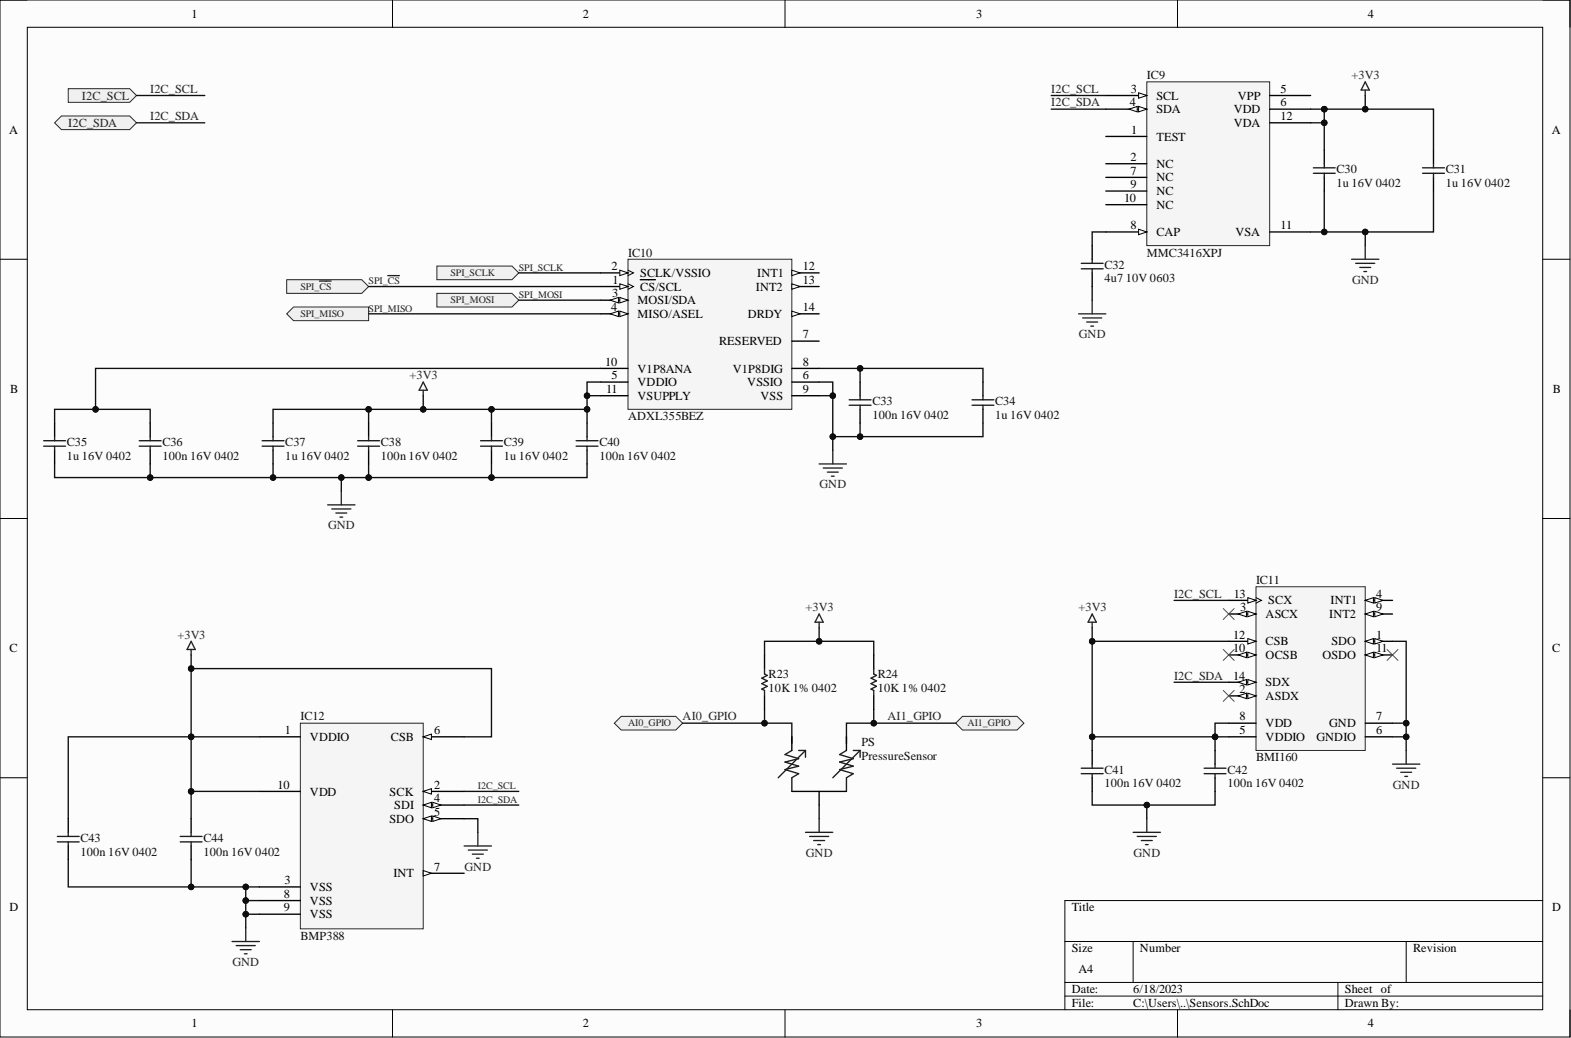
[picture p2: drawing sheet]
<svg xmlns="http://www.w3.org/2000/svg" width="292mm" height="193mm" viewBox="0 0 292 193" stroke-linecap="round" stroke-linejoin="round" font-family="sans-serif">
<defs><g id="words">
<g font-size="2.3">
<text x="35.6" y="3.3">1</text>
<text x="108.4" y="3.3">2</text>
<text x="181.5" y="3.3">3</text>
<text x="254.3" y="3.3">4</text>
<text x="210.3" y="17.2">3</text>
<text x="238.1" y="17.2">5</text>
<text x="210.1" y="19.8">4</text>
<text x="215" y="18.5">SCL</text>
<text x="215" y="21.1">SDA</text>
<text x="229.4" y="21.1">VDD</text>
<text x="229.4" y="23.6">VDA</text>
<text x="230.1" y="18.5">VPP</text>
<text x="238.1" y="19.8">6</text>
<text x="238.1" y="22.3">12</text>
<text x="1.7" y="24.9">A</text>
<text x="210.2" y="29.9">2</text>
<text x="210.3" y="24.9">1</text>
<text x="215" y="26.1">TEST</text>
<text x="288.5" y="24.9">A</text>
<text x="210.2" y="32.5">7</text>
<text x="210.2" y="35">9</text>
<text x="215" y="31.2">NC</text>
<text x="215" y="33.7">NC</text>
<text x="209" y="37.5">10</text>
<text x="215" y="36.3">NC</text>
<text x="215" y="38.8">NC</text>
<text x="210.2" y="42.6">8</text>
<text x="215" y="43.9">CAP</text>
<text x="229.7" y="43.9">VSA</text>
<text x="238.1" y="42.6">11</text>
<text x="113.7" y="50.2">2</text>
<text x="113.9" y="52.8">1</text>
<text x="119.1" y="51.5">SCLK/VSSIO</text>
<text x="140.8" y="51.5">INT1</text>
<text x="149.3" y="50.2">12</text>
<text x="149.3" y="52.8">13</text>
<text x="113.6" y="57.8">4</text>
<text x="113.8" y="55.3">3</text>
<text x="118.5" y="56.6">MOSI/SDA</text>
<text x="118.5" y="59.1">MISO/ASEL</text>
<text x="119.1" y="54">CS/SCL</text>
<text x="139" y="59.1">DRDY</text>
<text x="140.5" y="54">INT2</text>
<text x="149.3" y="57.8">14</text>
<text x="133.7" y="64.2">RESERVED</text>
<text x="149.3" y="62.9">7</text>
<text x="112.5" y="68">10</text>
<text x="113.7" y="70.5">5</text>
<text x="118.5" y="71.8">VDDIO</text>
<text x="118.5" y="69.3">V1P8ANA</text>
<text x="136.2" y="69.3">V1P8DIG</text>
<text x="138.9" y="71.8">VSSIO</text>
<text x="149.3" y="70.5">6</text>
<text x="149.3" y="68">8</text>
<text x="1.9" y="73.1">B</text>
<text x="112.7" y="73.1">11</text>
<text x="118.5" y="74.3">VSUPPLY</text>
<text x="141.4" y="74.3">VSS</text>
<text x="149.3" y="73.1">9</text>
<text x="288.7" y="73.1">B</text>
<text x="229.4" y="111.1">13</text>
<text x="230.6" y="113.6">3</text>
<text x="235.8" y="112.4">SCX</text>
<text x="247.4" y="112.4">INT1</text>
<text x="255.9" y="111.1">4</text>
<text x="255.9" y="113.6">9</text>
<text x="229.3" y="118.7">12</text>
<text x="235.3" y="120">CSB</text>
<text x="235.3" y="114.9">ASCX</text>
<text x="247.2" y="114.9">INT2</text>
<text x="247.6" y="120">SDO</text>
<text x="255.9" y="118.7">1</text>
<text x="1.8" y="121.3">C</text>
<text x="229.3" y="121.3">10</text>
<text x="235.3" y="122.5">OCSB</text>
<text x="245.9" y="122.5">OSDO</text>
<text x="255.9" y="121.3">11</text>
<text x="288.6" y="121.3">C</text>
<text x="229.3" y="126.3">14</text>
<text x="230.5" y="128.9">2</text>
<text x="235.3" y="127.6">SDX</text>
<text x="235.3" y="130.1">ASDX</text>
<text x="53" y="136.5">1</text>
<text x="57.6" y="137.7">VDDIO</text>
<text x="72.7" y="137.7">CSB</text>
<text x="80.7" y="136.5">6</text>
<text x="230.5" y="136.5">5</text>
<text x="230.5" y="133.9">8</text>
<text x="235.3" y="137.7">VDDIO</text>
<text x="235.3" y="135.2">VDD</text>
<text x="244.8" y="137.7">GNDIO</text>
<text x="247.2" y="135.2">GND</text>
<text x="255.9" y="136.5">6</text>
<text x="255.9" y="133.9">7</text>
<text x="51.6" y="146.6">10</text>
<text x="57.6" y="147.9">VDD</text>
<text x="72.4" y="147.9">SCK</text>
<text x="80.7" y="146.6">2</text>
<text x="80.7" y="149.2">4</text>
<text x="72.4" y="153">SDO</text>
<text x="73.3" y="150.4">SDI</text>
<text x="80.7" y="151.7">5</text>
<text x="80.7" y="161.8">7</text>
<text x="52.8" y="166.9">8</text>
<text x="52.9" y="164.4">3</text>
<text x="57.6" y="165.6">VSS</text>
<text x="73.2" y="163.1">INT</text>
<text x="1.8" y="169.4">D</text>
<text x="52.8" y="169.4">9</text>
<text x="57.6" y="168.2">VSS</text>
<text x="57.6" y="170.7">VSS</text>
<text x="199.3" y="169.4">Title</text>
<text x="288.6" y="169.4">D</text>
<text x="199.3" y="177.1">Size</text>
<text x="212" y="177.1">Number</text>
<text x="262.7" y="177.1">Revision</text>
<text x="199.3" y="184.7">Date:</text>
<text x="200.5" y="180.9">A4</text>
<text x="210.7" y="184.7">6/18/2023</text>
<text x="250" y="184.7">Sheet of</text>
<text x="35.6" y="191">1</text>
<text x="108.4" y="191">2</text>
<text x="181.5" y="191">3</text>
<text x="199.3" y="187.2">File:</text>
<text x="210.7" y="187.2">C:\Users\..\Sensors.SchDoc</text>
<text x="250" y="187.2">Drawn By:</text>
<text x="254.3" y="191">4</text>
</g>
<g font-size="2.3" fill="#262626">
<text x="27.9" y="17.2">I2C_SCL</text>
<text x="195.5" y="17.2">I2C_SCL</text>
<text x="251.3" y="14.7">+3V3</text>
<text x="12.7" y="23.6">I2C_SDA</text>
<text x="15.2" y="18.5">I2C_SCL</text>
<text x="27.9" y="22.3">I2C_SDA</text>
<text x="195.5" y="19.8">I2C_SDA</text>
<text x="251.4" y="52.8">GND</text>
<text x="200.6" y="62.9">GND</text>
<text x="76.2" y="70.5">+3V3</text>
<text x="152.4" y="90.8">GND</text>
<text x="61" y="98.4">GND</text>
<text x="149.8" y="113.6">+3V3</text>
<text x="200.5" y="113.6">+3V3</text>
<text x="218.3" y="111.1">I2C_SCL</text>
<text x="33" y="118.7">+3V3</text>
<text x="218.3" y="126.3">I2C_SDA</text>
<text x="126.9" y="133.9">AI0_GPIO</text>
<text x="165" y="133.9">AI1_GPIO</text>
<text x="259" y="146.6">GND</text>
<text x="86.4" y="161.8">GND</text>
<text x="149.9" y="159.3">GND</text>
<text x="210.8" y="159.3">GND</text>
<text x="43.2" y="179.6">GND</text>
</g>
<g font-size="2.3" fill="#0e0e0e">
<text x="213.2" y="14.7">IC9</text>
<text x="248.5" y="32.2">C30</text>
<text x="248.5" y="34.8">1u 16V 0402</text>
<text x="268.8" y="32.2">C31</text>
<text x="268.8" y="34.8">1u 16V 0402</text>
<text x="116.8" y="47.7">IC10</text>
<text x="213.2" y="47.7">MMC3416XPJ</text>
<text x="205.4" y="50">C32</text>
<text x="205.4" y="52.5">4u7</text>
<text x="209.3" y="52.5">10V 0603</text>
<text x="162.2" y="75.3">C33</text>
<text x="162.2" y="77.9">100n 16V 0402</text>
<text x="185" y="75.3">C34</text>
<text x="185" y="77.9">1u 16V 0402</text>
<text x="12.4" y="82.9">C35</text>
<text x="30.2" y="82.9">C36</text>
<text x="53.1" y="82.9">C37</text>
<text x="70.8" y="82.9">C38</text>
<text x="93.7" y="82.9">C39</text>
<text x="111.4" y="82.9">C40</text>
<text x="116.8" y="78.1">ADXL355BEZ</text>
<text x="12.4" y="85.5">1u 16V 0402</text>
<text x="30.2" y="85.5">100n 16V 0402</text>
<text x="53.1" y="85.5">1u 16V 0402</text>
<text x="70.8" y="85.5">100n 16V 0402</text>
<text x="93.7" y="85.5">1u 16V 0402</text>
<text x="111.4" y="85.5">100n 16V 0402</text>
<text x="233.5" y="108.6">IC11</text>
<text x="142.9" y="126.1">R23</text>
<text x="142.9" y="128.6">10K 1% 0402</text>
<text x="163.2" y="126.1">R24</text>
<text x="163.2" y="128.6">10K 1% 0402</text>
<text x="55.8" y="133.9">IC12</text>
<text x="160.2" y="138.8">PS</text>
<text x="160.2" y="141.3">PressureSensor</text>
<text x="205.4" y="143.8">C41</text>
<text x="228.2" y="143.8">C42</text>
<text x="233.5" y="141.5">BMI160</text>
<text x="205.4" y="146.4">100n 16V 0402</text>
<text x="228.2" y="146.4">100n 16V 0402</text>
<text x="15" y="156.5">C43</text>
<text x="15" y="159">100n 16V 0402</text>
<text x="37.8" y="156.5">C44</text>
<text x="37.8" y="159">100n 16V 0402</text>
<text x="55.8" y="174.7">BMP388</text>
</g>
<g font-size="1.9" fill="#262626">
<text x="55.8" y="53.9">SPI_CS</text>
<text x="68.5" y="52.8">SPI_CS</text>
<text x="83.8" y="51.3">SPI_SCLK</text>
<text x="96.5" y="50.3">SPI_SCLK</text>
<text x="55.8" y="58.9">SPI_MISO</text>
<text x="68.5" y="57.9">SPI_MISO</text>
<text x="83.8" y="56.4">SPI_MOSI</text>
<text x="96.5" y="55.4">SPI_MOSI</text>
<text x="116.8" y="135">AI0_GPIO</text>
<text x="179.9" y="135">AI1_GPIO</text>
<text x="88.8" y="146.7">I2C_SCL</text>
<text x="88.8" y="149.2">I2C_SDA</text>
</g>
</g></defs>
<path d="M0 0h291.9v192.8h-291.9z" fill-rule="evenodd" fill="#fcfcfc"/>
<path d="M0 0h291.9v192.8h-291.9z" fill="none" stroke="#000" stroke-width=".19"/>
<path d="M5.1 5.1h281.7v182.6h-281.7z" fill-rule="evenodd" fill="#fcfcfc"/>
<g fill="none" stroke="#000" stroke-width=".19">
<path d="M0 0h5.1M73 0v5.1M146 0v5.1M218.9 0v5.1M286.8 0h5.1v5.1M5.1 5.1h281.7v182.6h-281.7zM0 48.2h5.1M286.8 48.2h5.1M0 96.4h5.1M286.8 96.4h5.1M0 144.6h5.1M286.8 144.6h5.1"/>
<path d="M198 175h88.8M210.7 175v7.6M261.5 175v7.6M286.8 167.4h-88.8v20.3M73 187.7v5.1M146 187.7v5.1M198 182.6h88.8M198 185.2h88.8M218.9 187.7v5.1M248.8 182.6v5.1M291.9 187.7v5.1"/>
</g>
<path d="M246.2 27.9v2.5M246.2 33v2.5M266.5 27.9v2.5M266.5 33v2.5" fill="none" stroke="#000" stroke-width=".25"/>
<path d="M244.2 32.2h4.1M244.2 31.2h4.1M246.2 30.4v.8M246.2 32.2v.8M264.5 32.2h4.1M264.5 31.2h4.1M266.5 30.4v.8M266.5 32.2v.8" fill="none" stroke="#1c1c1c" stroke-width=".25"/>
<path d="M253.8 15.2l.8 1.5h-1.5zM253.8 16.7v1.1M200.5 58.3h5.1M201.3 59.1h3.5M202.1 59.9h2M203.1 55.8v2.5M251.3 48.2h5.1M252.1 49h3.5M252.8 49.7h2.1M253.6 50.5h.5M253.8 45.7v2.5M202.8 60.6h.5" fill="none" stroke="#262626" stroke-width=".25"/>
<path d="M12.7 16.5h11.4l1.3 1.3-1.3 1.2h-11.4z" fill-rule="evenodd" fill="#f0f0f0"/>
<path d="M12.7 16.5h11.4l1.3 1.3-1.3 1.2h-11.4z" fill="none" stroke="#262626" stroke-width=".19"/>
<path d="M10.2 22.8l1.2-1.2h12.7l1.3 1.2-1.3 1.3h-12.7z" fill-rule="evenodd" fill="#f0f0f0"/>
<path d="M10.2 22.8l1.2-1.2h12.7l1.3 1.2-1.3 1.3h-12.7z" fill="none" stroke="#262626" stroke-width=".19"/>
<path d="M213.2 15.2h22.9v30.5h-22.9z" fill-rule="evenodd" fill="#f5f5f5"/>
<path d="M213.2 15.2h22.9v30.5h-22.9z" fill="none" stroke="#262626" stroke-width=".19"/>
<path d="M205.6 17.8h7.6M205.6 25.4h7.6M205.6 30.4h7.6" fill="none" stroke="#000" stroke-width=".25"/>
<path d="M211.7 17.2l1.5 .6-1.5 .5z" fill="#fbfbfb"/>
<path d="M211.7 17.2l1.5 .6-1.5 .5z" fill="none" stroke="#000" stroke-width=".19"/>
<path d="M205.6 20.3h7.6" fill="none" stroke="#000" stroke-width=".25"/>
<path d="M211.7 19.8l1.5 .5-1.5 .5z" fill="#fbfbfb"/>
<path d="M211.7 19.8l1.5 .5-1.5 .5z" fill="none" stroke="#000" stroke-width=".19"/>
<path d="M209.9 20.3l1.5-.5v1z" fill="#fbfbfb"/>
<path d="M209.9 20.3l1.5-.5v1z" fill="none" stroke="#000" stroke-width=".19"/>
<path d="M236.1 17.8h7.6M205.6 33h7.6M236.1 20.3h7.6M205.6 43.1h7.6" fill="none" stroke="#000" stroke-width=".25"/>
<path d="M211.7 42.6l1.5 .5-1.5 .5z" fill="#fbfbfb"/>
<path d="M211.7 42.6l1.5 .5-1.5 .5z" fill="none" stroke="#000" stroke-width=".19"/>
<path d="M205.6 35.5h7.6M205.6 38h7.6M236.1 22.8h7.6M236.1 43.1h7.6" fill="none" stroke="#000" stroke-width=".25"/>
<path d="M233.5 109.1h20.3v30.4h-20.3z" fill-rule="evenodd" fill="#f5f5f5"/>
<path d="M233.5 109.1h20.3v30.4h-20.3z" fill="none" stroke="#262626" stroke-width=".19"/>
<path d="M253.8 119.2h5.1" fill="none" stroke="#000" stroke-width=".25"/>
<path d="M253.8 119.2l1.6-.5v1z" fill="#fbfbfb"/>
<path d="M253.8 119.2l1.6-.5v1z" fill="none" stroke="#000" stroke-width=".19"/>
<path d="M255.6 118.7l1.5 .5-1.5 .5z" fill="#fbfbfb"/>
<path d="M255.6 118.7l1.5 .5-1.5 .5z" fill="none" stroke="#000" stroke-width=".19"/>
<path d="M228.5 121.8h5" fill="none" stroke="#000" stroke-width=".25"/>
<path d="M232 121.3l1.5 .5-1.5 .5z" fill="#fbfbfb"/>
<path d="M232 121.3l1.5 .5-1.5 .5z" fill="none" stroke="#000" stroke-width=".19"/>
<path d="M230.2 121.8l1.6-.5v1z" fill="#fbfbfb"/>
<path d="M230.2 121.8l1.6-.5v1z" fill="none" stroke="#000" stroke-width=".19"/>
<path d="M253.8 121.8h5.1" fill="none" stroke="#000" stroke-width=".25"/>
<path d="M253.8 121.8l1.6-.5v1z" fill="#fbfbfb"/>
<path d="M253.8 121.8l1.6-.5v1z" fill="none" stroke="#000" stroke-width=".19"/>
<path d="M255.6 121.3l1.5 .5-1.5 .5z" fill="#fbfbfb"/>
<path d="M255.6 121.3l1.5 .5-1.5 .5z" fill="none" stroke="#000" stroke-width=".19"/>
<path d="M228.5 119.2h5" fill="none" stroke="#000" stroke-width=".25"/>
<path d="M232 118.7l1.5 .5-1.5 .5z" fill="#fbfbfb"/>
<path d="M232 118.7l1.5 .5-1.5 .5z" fill="none" stroke="#000" stroke-width=".19"/>
<path d="M228.5 111.6h5" fill="none" stroke="#000" stroke-width=".25"/>
<path d="M232 111.1l1.5 .5-1.5 .5z" fill="#fbfbfb"/>
<path d="M232 111.1l1.5 .5-1.5 .5zM233.5 111.1l1 .5-1 .5" fill="none" stroke="#000" stroke-width=".19"/>
<path d="M228.5 126.8h5" fill="none" stroke="#000" stroke-width=".25"/>
<path d="M232 126.3l1.5 .5-1.5 .5z" fill="#fbfbfb"/>
<path d="M232 126.3l1.5 .5-1.5 .5z" fill="none" stroke="#000" stroke-width=".19"/>
<path d="M230.2 126.8l1.6-.5v1z" fill="#fbfbfb"/>
<path d="M230.2 126.8l1.6-.5v1z" fill="none" stroke="#000" stroke-width=".19"/>
<path d="M228.5 129.4h5" fill="none" stroke="#000" stroke-width=".25"/>
<path d="M232 128.9l1.5 .5-1.5 .5z" fill="#fbfbfb"/>
<path d="M232 128.9l1.5 .5-1.5 .5z" fill="none" stroke="#000" stroke-width=".19"/>
<path d="M230.2 129.4l1.6-.5v1z" fill="#fbfbfb"/>
<path d="M230.2 129.4l1.6-.5v1z" fill="none" stroke="#000" stroke-width=".19"/>
<path d="M228.5 114.1h5" fill="none" stroke="#000" stroke-width=".25"/>
<path d="M232 113.6l1.5 .5-1.5 .6z" fill="#fbfbfb"/>
<path d="M232 113.6l1.5 .5-1.5 .6z" fill="none" stroke="#000" stroke-width=".19"/>
<path d="M230.2 114.1l1.6-.5v1.1z" fill="#fbfbfb"/>
<path d="M230.2 114.1l1.6-.5v1.1z" fill="none" stroke="#000" stroke-width=".19"/>
<path d="M253.8 111.6h5.1" fill="none" stroke="#000" stroke-width=".25"/>
<path d="M253.8 111.6l1.6-.5v1z" fill="#fbfbfb"/>
<path d="M253.8 111.6l1.6-.5v1z" fill="none" stroke="#000" stroke-width=".19"/>
<path d="M255.6 111.1l1.5 .5-1.5 .5z" fill="#fbfbfb"/>
<path d="M255.6 111.1l1.5 .5-1.5 .5z" fill="none" stroke="#000" stroke-width=".19"/>
<path d="M253.8 114.1h5.1M228.5 137h5M228.5 134.4h5M253.8 137h5.1M253.8 134.4h5.1" fill="none" stroke="#000" stroke-width=".25"/>
<path d="M253.8 114.1l1.6-.5v1.1z" fill="#fbfbfb"/>
<path d="M253.8 114.1l1.6-.5v1.1z" fill="none" stroke="#000" stroke-width=".19"/>
<path d="M255.6 113.6l1.5 .5-1.5 .6z" fill="#fbfbfb"/>
<path d="M255.6 113.6l1.5 .5-1.5 .6z" fill="none" stroke="#000" stroke-width=".19"/>
<path d="M116.8 48.2h30.4v27.9h-30.4z" fill-rule="evenodd" fill="#f5f5f5"/>
<path d="M116.8 48.2h30.4v27.9h-30.4z" fill="none" stroke="#262626" stroke-width=".19"/>
<path d="M111.7 53.3h5.1" fill="none" stroke="#000" stroke-width=".25"/>
<path d="M115.2 52.8l1.6 .5-1.6 .5z" fill="#fbfbfb"/>
<path d="M115.2 52.8l1.6 .5-1.6 .5zM116.8 52.8l1 .5-1 .5" fill="none" stroke="#000" stroke-width=".19"/>
<path d="M111.7 50.7h5.1M119.1 52h2.8" fill="none" stroke="#000" stroke-width=".25"/>
<path d="M115.2 50.2l1.6 .5-1.6 .5z" fill="#fbfbfb"/>
<path d="M115.2 50.2l1.6 .5-1.6 .5zM116.8 50.2l1 .5-1 .5" fill="none" stroke="#000" stroke-width=".19"/>
<path d="M111.7 55.8h5.1" fill="none" stroke="#000" stroke-width=".25"/>
<path d="M115.2 55.3l1.6 .5-1.6 .5z" fill="#fbfbfb"/>
<path d="M115.2 55.3l1.6 .5-1.6 .5z" fill="none" stroke="#000" stroke-width=".19"/>
<path d="M113.5 55.8l1.5-.5v1z" fill="#fbfbfb"/>
<path d="M113.5 55.8l1.5-.5v1z" fill="none" stroke="#000" stroke-width=".19"/>
<path d="M111.7 58.3h5.1" fill="none" stroke="#000" stroke-width=".25"/>
<path d="M115.2 57.8l1.6 .5-1.6 .6z" fill="#fbfbfb"/>
<path d="M115.2 57.8l1.6 .5-1.6 .6z" fill="none" stroke="#000" stroke-width=".19"/>
<path d="M113.5 58.3l1.5-.5v1.1z" fill="#fbfbfb"/>
<path d="M113.5 58.3l1.5-.5v1.1z" fill="none" stroke="#000" stroke-width=".19"/>
<path d="M147.2 50.7h5.1M111.7 71h5.1M111.7 68.5h5.1M111.7 73.6h5.1M147.2 71h5.1M147.2 63.4h5.1M147.2 68.5h5.1M147.2 73.6h5.1" fill="none" stroke="#000" stroke-width=".25"/>
<path d="M147.2 50.2l1.6 .5-1.6 .5z" fill="#fbfbfb"/>
<path d="M147.2 50.2l1.6 .5-1.6 .5z" fill="none" stroke="#000" stroke-width=".19"/>
<path d="M147.2 53.3h5.1" fill="none" stroke="#000" stroke-width=".25"/>
<path d="M147.2 52.8l1.6 .5-1.6 .5z" fill="#fbfbfb"/>
<path d="M147.2 52.8l1.6 .5-1.6 .5z" fill="none" stroke="#000" stroke-width=".19"/>
<path d="M147.2 58.3h5.1" fill="none" stroke="#000" stroke-width=".25"/>
<path d="M147.2 57.8l1.6 .5-1.6 .6z" fill="#fbfbfb"/>
<path d="M147.2 57.8l1.6 .5-1.6 .6z" fill="none" stroke="#000" stroke-width=".19"/>
<g fill="none" stroke="#262626" stroke-width=".25">
<path d="M72.1 51.2h2.2M78.7 71l.8 1.5h-1.6zM78.7 72.5v1.1M60.9 93.9h5.1M61.7 94.6h3.5M62.4 95.4h2.1M63.2 96.1h.5M63.5 91.3v2.6M152.3 86.2h5.1M153.1 87h3.5M153.8 87.8h2.1M154.6 88.5h.5"/>
<path d="M154.8 83.7v2.5M203.1 114.1l.7 1.6h-1.5zM203.1 115.7v1M261.5 139.5v2.6M210.7 154.7h5.1M211.4 155.5h3.6M212.2 156.3h2M213 157h.5M213.2 152.2v2.5M258.9 142.1h5.1M259.7 142.8h3.5M260.4 143.6h2.1"/>
<path d="M261.2 144.3h.5"/>
</g>
<path d="M10.2 78.6v2.6M50.8 78.6v2.6M91.4 78.6v2.6M182.8 71v2.6M182.8 76.1v2.5M10.2 83.7v2.5M50.8 83.7v2.5M91.4 83.7v2.5" fill="none" stroke="#000" stroke-width=".25"/>
<g fill="none" stroke="#1c1c1c" stroke-width=".25">
<path d="M180.7 75.3h4.1M180.7 74.3h4.1M182.8 73.6v.7M182.8 75.3v.8M8.1 82.9h4.1M8.1 81.9h4.1M10.2 81.2v.7M10.2 82.9v.8M48.7 82.9h4.1M48.7 81.9h4.1M50.8 81.2v.7M50.8 82.9v.8"/>
<path d="M89.4 82.9h4M89.4 81.9h4M91.4 81.2v.7M91.4 82.9v.8"/>
</g>
<path d="M227.4 113.1l2.1 2.1M229.5 113.1l-2.1 2.1M227.4 128.4l2.1 2M227.4 120.7l2.1 2.1M229.5 128.4l-2.1 2M229.5 120.7l-2.1 2.1M257.9 120.7l2 2.1M259.9 120.7l-2 2.1" fill="none" stroke="#4c4c4c" stroke-width=".19"/>
<path d="M53.3 52h14l1.2 1.3-1.2 1.2h-14z" fill-rule="evenodd" fill="#f0f0f0"/>
<path d="M53.3 52h14l1.2 1.3-1.2 1.2h-14z" fill="none" stroke="#262626" stroke-width=".19"/>
<path d="M59.4 52.3h2.2" fill="none" stroke="#262626" stroke-width=".25"/>
<path d="M81.2 49.5h14l1.3 1.2-1.3 1.3h-14z" fill-rule="evenodd" fill="#f0f0f0"/>
<path d="M81.2 49.5h14l1.3 1.2-1.3 1.3h-14z" fill="none" stroke="#262626" stroke-width=".19"/>
<path d="M81.2 54.5h14l1.3 1.3-1.3 1.3h-14z" fill-rule="evenodd" fill="#f0f0f0"/>
<path d="M81.2 54.5h14l1.3 1.3-1.3 1.3h-14z" fill="none" stroke="#262626" stroke-width=".19"/>
<path d="M53.3 58.3l1.3-1.2h13.9v2.5h-13.9z" fill-rule="evenodd" fill="#f0f0f0"/>
<path d="M53.3 58.3l1.3-1.2h13.9v2.5h-13.9z" fill="none" stroke="#262626" stroke-width=".19"/>
<path d="M55.8 134.4h22.9v38.3h-22.9z" fill-rule="evenodd" fill="#f5f5f5"/>
<path d="M55.8 134.4h22.9v38.3h-22.9z" fill="none" stroke="#262626" stroke-width=".19"/>
<path d="M48.2 137h7.6M78.7 147.1h7.6" fill="none" stroke="#000" stroke-width=".25"/>
<path d="M78.7 147.1l1.5-.5v1z" fill="#fbfbfb"/>
<path d="M78.7 147.1l1.5-.5v1z" fill="none" stroke="#000" stroke-width=".19"/>
<path d="M78.7 149.7h7.6M48.2 164.9h7.6" fill="none" stroke="#000" stroke-width=".25"/>
<path d="M78.7 149.7l1.5-.5v1z" fill="#fbfbfb"/>
<path d="M78.7 149.7l1.5-.5v1z" fill="none" stroke="#000" stroke-width=".19"/>
<path d="M80.5 149.2l1.5 .5-1.5 .5z" fill="#fbfbfb"/>
<path d="M80.5 149.2l1.5 .5-1.5 .5z" fill="none" stroke="#000" stroke-width=".19"/>
<path d="M78.7 152.2h7.6" fill="none" stroke="#000" stroke-width=".25"/>
<path d="M78.7 152.2l1.5-.5v1z" fill="#fbfbfb"/>
<path d="M78.7 152.2l1.5-.5v1z" fill="none" stroke="#000" stroke-width=".19"/>
<path d="M80.5 151.7l1.5 .5-1.5 .5z" fill="#fbfbfb"/>
<path d="M80.5 151.7l1.5 .5-1.5 .5z" fill="none" stroke="#000" stroke-width=".19"/>
<path d="M78.7 137h7.6" fill="none" stroke="#000" stroke-width=".25"/>
<path d="M78.7 137l1.5-.5v1z" fill="#fbfbfb"/>
<path d="M78.7 137l1.5-.5v1z" fill="none" stroke="#000" stroke-width=".19"/>
<path d="M78.7 162.3h7.6" fill="none" stroke="#000" stroke-width=".25"/>
<path d="M78.7 161.8l1.5 .5-1.5 .6z" fill="#fbfbfb"/>
<path d="M78.7 161.8l1.5 .5-1.5 .6z" fill="none" stroke="#000" stroke-width=".19"/>
<path d="M147.2 137v2.5M157.4 137v2.5M48.2 147.1h7.6M147.2 147.1h10.2M152.3 147.1v2.6M48.2 167.4h7.6M48.2 170h7.6" fill="none" stroke="#000" stroke-width=".25"/>
<g fill="none" stroke="#262626" stroke-width=".25">
<path d="M35.5 119.2l.8 1.5h-1.5zM152.3 115.7v1M152.3 114.1l.8 1.6h-1.6zM35.5 120.7v1.1M86.3 157.3h5.1M87.1 158h3.5M87.8 158.8h2.1M88.6 159.6h.5M88.8 154.7v2.6M149.8 154.7h5M150.5 155.5h3.6M151.3 156.3h2"/>
<path d="M152.1 157h.5M152.3 152.2v2.5M43.2 175h5M43.9 175.8h3.6M44.7 176.6h2M45.4 177.3h.5M45.7 172.5v2.5"/>
</g>
<path d="M147.2 139.5l-1.2 .8 2.5 .7-2.5 .7 2.5 .7-2.5 .7 2.5 .7-1.3 .8v2.5M147.2 137v1.2M148.5 139.5h1.3M149.8 139.5l-5.1 5.1M149.8 139.5v1.3M157.4 139.5l-1.3 .8 2.5 .7-2.5 .7 2.5 .7-2.5 .7 2.5 .7-1.2 .8v2.5M157.4 137v1.2M158.6 139.5h1.3M159.9 139.5l-5.1 5.1M159.9 139.5v1.3" fill="none" stroke="#1c1c1c" stroke-width=".25"/>
<path d="M114.2 134.4l1.3-1.2h10.2l1.2 1.2-1.2 1.3h-10.2z" fill-rule="evenodd" fill="#f0f0f0"/>
<path d="M114.2 134.4l1.3-1.2h10.2l1.2 1.2-1.2 1.3h-10.2z" fill="none" stroke="#262626" stroke-width=".19"/>
<path d="M177.7 134.4l1.3-1.2h10.1l1.3 1.2-1.3 1.3h-10.1z" fill-rule="evenodd" fill="#f0f0f0"/>
<path d="M177.7 134.4l1.3-1.2h10.1l1.3 1.2-1.3 1.3h-10.1z" fill="none" stroke="#262626" stroke-width=".19"/>
<path d="M246.2 35.5v7.6h-2.5" fill="none" stroke="#0e0e0e" stroke-width=".25"/>
<circle cx="246.2" cy="43.1" r=".51" fill="#0e0e0e"/>
<circle cx="246.2" cy="43.1" r=".51" fill="none" stroke="#0e0e0e" stroke-width=".19"/>
<path d="M243.7 20.3h2.5" fill="none" stroke="#0e0e0e" stroke-width=".25"/>
<circle cx="246.2" cy="20.3" r=".51" fill="#0e0e0e"/>
<circle cx="246.2" cy="20.3" r=".51" fill="none" stroke="#0e0e0e" stroke-width=".19"/>
<path d="M246.2 20.3v2.5" fill="none" stroke="#0e0e0e" stroke-width=".25"/>
<circle cx="246.2" cy="22.8" r=".51" fill="#0e0e0e"/>
<circle cx="246.2" cy="22.8" r=".51" fill="none" stroke="#0e0e0e" stroke-width=".19"/>
<circle cx="246.2" cy="20.3" r=".51" fill="#0e0e0e"/>
<circle cx="246.2" cy="20.3" r=".51" fill="none" stroke="#0e0e0e" stroke-width=".19"/>
<path d="M243.7 22.8h2.5v5.1" fill="none" stroke="#0e0e0e" stroke-width=".25"/>
<circle cx="246.2" cy="22.8" r=".51" fill="#0e0e0e"/>
<circle cx="246.2" cy="22.8" r=".51" fill="none" stroke="#0e0e0e" stroke-width=".19"/>
<path d="M253.8 17.8v2.5" fill="none" stroke="#0e0e0e" stroke-width=".25"/>
<circle cx="253.8" cy="20.3" r=".51" fill="#0e0e0e"/>
<circle cx="253.8" cy="20.3" r=".51" fill="none" stroke="#0e0e0e" stroke-width=".19"/>
<path d="M253.8 43.1v2.6" fill="none" stroke="#0e0e0e" stroke-width=".25"/>
<circle cx="253.8" cy="43.1" r=".51" fill="#0e0e0e"/>
<circle cx="253.8" cy="43.1" r=".51" fill="none" stroke="#0e0e0e" stroke-width=".19"/>
<path d="M25.4 17.8h12.7M195.5 17.8h10.1M25.4 22.8h12.7M195.5 20.3h10.1M203.1 53.3v2.5M205.6 43.1h-2.5v2.6M152.3 71h2.5v2.6h-2.5M218.3 111.6h10.2" fill="none" stroke="#0e0e0e" stroke-width=".25"/>
<circle cx="154.8" cy="73.6" r=".51" fill="#0e0e0e"/>
<circle cx="154.8" cy="73.6" r=".51" fill="none" stroke="#0e0e0e" stroke-width=".19"/>
<path d="M182.8 78.6v2.6h-28" fill="none" stroke="#0e0e0e" stroke-width=".25"/>
<circle cx="154.8" cy="81.2" r=".51" fill="#0e0e0e"/>
<circle cx="154.8" cy="81.2" r=".51" fill="none" stroke="#0e0e0e" stroke-width=".19"/>
<circle cx="159.9" cy="81.2" r=".51" fill="#0e0e0e"/>
<circle cx="159.9" cy="81.2" r=".51" fill="none" stroke="#0e0e0e" stroke-width=".19"/>
<path d="M152.3 68.5h30.5v2.5" fill="none" stroke="#0e0e0e" stroke-width=".25"/>
<circle cx="159.9" cy="68.5" r=".51" fill="#0e0e0e"/>
<circle cx="159.9" cy="68.5" r=".51" fill="none" stroke="#0e0e0e" stroke-width=".19"/>
<path d="M91.4 78.6v-2.5h17.8v2.5" fill="none" stroke="#0e0e0e" stroke-width=".25"/>
<circle cx="91.4" cy="76.1" r=".51" fill="#0e0e0e"/>
<circle cx="91.4" cy="76.1" r=".51" fill="none" stroke="#0e0e0e" stroke-width=".19"/>
<circle cx="109.2" cy="76.1" r=".51" fill="#0e0e0e"/>
<circle cx="109.2" cy="76.1" r=".51" fill="none" stroke="#0e0e0e" stroke-width=".19"/>
<path d="M91.4 86.2v2.6h17.8v-2.6" fill="none" stroke="#0e0e0e" stroke-width=".25"/>
<circle cx="91.4" cy="88.8" r=".51" fill="#0e0e0e"/>
<circle cx="91.4" cy="88.8" r=".51" fill="none" stroke="#0e0e0e" stroke-width=".19"/>
<path d="M154.8 73.6v10.1" fill="none" stroke="#0e0e0e" stroke-width=".25"/>
<circle cx="154.8" cy="81.2" r=".51" fill="#0e0e0e"/>
<circle cx="154.8" cy="81.2" r=".51" fill="none" stroke="#0e0e0e" stroke-width=".19"/>
<circle cx="154.8" cy="73.6" r=".51" fill="#0e0e0e"/>
<circle cx="154.8" cy="73.6" r=".51" fill="none" stroke="#0e0e0e" stroke-width=".19"/>
<path d="M111.7 73.6h-2.5v2.5" fill="none" stroke="#0e0e0e" stroke-width=".25"/>
<circle cx="109.2" cy="76.1" r=".51" fill="#0e0e0e"/>
<circle cx="109.2" cy="76.1" r=".51" fill="none" stroke="#0e0e0e" stroke-width=".19"/>
<circle cx="109.2" cy="73.6" r=".51" fill="#0e0e0e"/>
<circle cx="109.2" cy="73.6" r=".51" fill="none" stroke="#0e0e0e" stroke-width=".19"/>
<path d="M50.8 78.6v-2.5h17.7v2.5" fill="none" stroke="#0e0e0e" stroke-width=".25"/>
<circle cx="68.5" cy="76.1" r=".51" fill="#0e0e0e"/>
<circle cx="68.5" cy="76.1" r=".51" fill="none" stroke="#0e0e0e" stroke-width=".19"/>
<path d="M50.8 86.2v2.6h17.7v-2.6" fill="none" stroke="#0e0e0e" stroke-width=".25"/>
<circle cx="68.5" cy="88.8" r=".51" fill="#0e0e0e"/>
<circle cx="68.5" cy="88.8" r=".51" fill="none" stroke="#0e0e0e" stroke-width=".19"/>
<circle cx="63.5" cy="88.8" r=".51" fill="#0e0e0e"/>
<circle cx="63.5" cy="88.8" r=".51" fill="none" stroke="#0e0e0e" stroke-width=".19"/>
<circle cx="50.8" cy="88.8" r=".51" fill="#0e0e0e"/>
<circle cx="50.8" cy="88.8" r=".51" fill="none" stroke="#0e0e0e" stroke-width=".19"/>
<path d="M68.5 88.8h22.9" fill="none" stroke="#0e0e0e" stroke-width=".25"/>
<circle cx="91.4" cy="88.8" r=".51" fill="#0e0e0e"/>
<circle cx="91.4" cy="88.8" r=".51" fill="none" stroke="#0e0e0e" stroke-width=".19"/>
<circle cx="68.5" cy="88.8" r=".51" fill="#0e0e0e"/>
<circle cx="68.5" cy="88.8" r=".51" fill="none" stroke="#0e0e0e" stroke-width=".19"/>
<path d="M10.2 78.6v-2.5h17.7v2.5" fill="none" stroke="#0e0e0e" stroke-width=".25"/>
<circle cx="17.8" cy="76.1" r=".51" fill="#0e0e0e"/>
<circle cx="17.8" cy="76.1" r=".51" fill="none" stroke="#0e0e0e" stroke-width=".19"/>
<path d="M10.2 86.2v2.6h17.7v-2.6" fill="none" stroke="#0e0e0e" stroke-width=".25"/>
<circle cx="27.9" cy="88.8" r=".51" fill="#0e0e0e"/>
<circle cx="27.9" cy="88.8" r=".51" fill="none" stroke="#0e0e0e" stroke-width=".19"/>
<path d="M27.9 88.8h22.9" fill="none" stroke="#0e0e0e" stroke-width=".25"/>
<circle cx="27.9" cy="88.8" r=".51" fill="#0e0e0e"/>
<circle cx="27.9" cy="88.8" r=".51" fill="none" stroke="#0e0e0e" stroke-width=".19"/>
<circle cx="50.8" cy="88.8" r=".51" fill="#0e0e0e"/>
<circle cx="50.8" cy="88.8" r=".51" fill="none" stroke="#0e0e0e" stroke-width=".19"/>
<path d="M111.7 68.5h-93.9v7.6" fill="none" stroke="#0e0e0e" stroke-width=".25"/>
<circle cx="17.8" cy="76.1" r=".51" fill="#0e0e0e"/>
<circle cx="17.8" cy="76.1" r=".51" fill="none" stroke="#0e0e0e" stroke-width=".19"/>
<path d="M159.9 68.5v2.5" fill="none" stroke="#0e0e0e" stroke-width=".25"/>
<circle cx="159.9" cy="68.5" r=".51" fill="#0e0e0e"/>
<circle cx="159.9" cy="68.5" r=".51" fill="none" stroke="#0e0e0e" stroke-width=".19"/>
<path d="M159.9 78.6v2.6" fill="none" stroke="#0e0e0e" stroke-width=".25"/>
<circle cx="159.9" cy="81.2" r=".51" fill="#0e0e0e"/>
<circle cx="159.9" cy="81.2" r=".51" fill="none" stroke="#0e0e0e" stroke-width=".19"/>
<path d="M225.9 137h2.6" fill="none" stroke="#0e0e0e" stroke-width=".25"/>
<circle cx="225.9" cy="137" r=".51" fill="#0e0e0e"/>
<circle cx="225.9" cy="137" r=".51" fill="none" stroke="#0e0e0e" stroke-width=".19"/>
<path d="M228.5 134.4h-2.6v5.1" fill="none" stroke="#0e0e0e" stroke-width=".25"/>
<circle cx="225.9" cy="137" r=".51" fill="#0e0e0e"/>
<circle cx="225.9" cy="137" r=".51" fill="none" stroke="#0e0e0e" stroke-width=".19"/>
<path d="M225.9 137h-22.8v2.5" fill="none" stroke="#0e0e0e" stroke-width=".25"/>
<circle cx="203.1" cy="137" r=".51" fill="#0e0e0e"/>
<circle cx="203.1" cy="137" r=".51" fill="none" stroke="#0e0e0e" stroke-width=".19"/>
<circle cx="225.9" cy="137" r=".51" fill="#0e0e0e"/>
<circle cx="225.9" cy="137" r=".51" fill="none" stroke="#0e0e0e" stroke-width=".19"/>
<path d="M203.1 147.1v2.6h22.8v-2.6" fill="none" stroke="#0e0e0e" stroke-width=".25"/>
<circle cx="213.2" cy="149.7" r=".51" fill="#0e0e0e"/>
<circle cx="213.2" cy="149.7" r=".51" fill="none" stroke="#0e0e0e" stroke-width=".19"/>
<path d="M213.2 149.7v2.5" fill="none" stroke="#0e0e0e" stroke-width=".25"/>
<circle cx="213.2" cy="149.7" r=".51" fill="#0e0e0e"/>
<circle cx="213.2" cy="149.7" r=".51" fill="none" stroke="#0e0e0e" stroke-width=".19"/>
<path d="M258.9 119.2h2.6v20.3" fill="none" stroke="#0e0e0e" stroke-width=".25"/>
<circle cx="261.5" cy="134.4" r=".51" fill="#0e0e0e"/>
<circle cx="261.5" cy="134.4" r=".51" fill="none" stroke="#0e0e0e" stroke-width=".19"/>
<circle cx="261.5" cy="137" r=".51" fill="#0e0e0e"/>
<circle cx="261.5" cy="137" r=".51" fill="none" stroke="#0e0e0e" stroke-width=".19"/>
<path d="M203.1 116.7v2.5h25.4" fill="none" stroke="#0e0e0e" stroke-width=".25"/>
<circle cx="203.1" cy="119.2" r=".51" fill="#0e0e0e"/>
<circle cx="203.1" cy="119.2" r=".51" fill="none" stroke="#0e0e0e" stroke-width=".19"/>
<path d="M203.1 119.2v17.8M218.3 126.8h10.2" fill="none" stroke="#0e0e0e" stroke-width=".25"/>
<circle cx="203.1" cy="119.2" r=".51" fill="#0e0e0e"/>
<circle cx="203.1" cy="119.2" r=".51" fill="none" stroke="#0e0e0e" stroke-width=".19"/>
<circle cx="203.1" cy="137" r=".51" fill="#0e0e0e"/>
<circle cx="203.1" cy="137" r=".51" fill="none" stroke="#0e0e0e" stroke-width=".19"/>
<path d="M258.9 134.4h2.6" fill="none" stroke="#0e0e0e" stroke-width=".25"/>
<circle cx="261.5" cy="134.4" r=".51" fill="#0e0e0e"/>
<circle cx="261.5" cy="134.4" r=".51" fill="none" stroke="#0e0e0e" stroke-width=".19"/>
<path d="M258.9 137h2.6" fill="none" stroke="#0e0e0e" stroke-width=".25"/>
<circle cx="261.5" cy="137" r=".51" fill="#0e0e0e"/>
<circle cx="261.5" cy="137" r=".51" fill="none" stroke="#0e0e0e" stroke-width=".19"/>
<path d="M266.5 35.5v7.6h-20.3" fill="none" stroke="#0e0e0e" stroke-width=".25"/>
<circle cx="246.2" cy="43.1" r=".51" fill="#0e0e0e"/>
<circle cx="246.2" cy="43.1" r=".51" fill="none" stroke="#0e0e0e" stroke-width=".19"/>
<circle cx="253.8" cy="43.1" r=".51" fill="#0e0e0e"/>
<circle cx="253.8" cy="43.1" r=".51" fill="none" stroke="#0e0e0e" stroke-width=".19"/>
<path d="M246.2 20.3h20.3v7.6" fill="none" stroke="#0e0e0e" stroke-width=".25"/>
<circle cx="253.8" cy="20.3" r=".51" fill="#0e0e0e"/>
<circle cx="253.8" cy="20.3" r=".51" fill="none" stroke="#0e0e0e" stroke-width=".19"/>
<circle cx="246.2" cy="20.3" r=".51" fill="#0e0e0e"/>
<circle cx="246.2" cy="20.3" r=".51" fill="none" stroke="#0e0e0e" stroke-width=".19"/>
<path d="M68.5 76.1h22.9" fill="none" stroke="#0e0e0e" stroke-width=".25"/>
<circle cx="68.5" cy="76.1" r=".51" fill="#0e0e0e"/>
<circle cx="68.5" cy="76.1" r=".51" fill="none" stroke="#0e0e0e" stroke-width=".19"/>
<circle cx="78.7" cy="76.1" r=".51" fill="#0e0e0e"/>
<circle cx="78.7" cy="76.1" r=".51" fill="none" stroke="#0e0e0e" stroke-width=".19"/>
<circle cx="91.4" cy="76.1" r=".51" fill="#0e0e0e"/>
<circle cx="91.4" cy="76.1" r=".51" fill="none" stroke="#0e0e0e" stroke-width=".19"/>
<path d="M111.7 71h-2.5v2.6" fill="none" stroke="#0e0e0e" stroke-width=".25"/>
<circle cx="109.2" cy="73.6" r=".51" fill="#0e0e0e"/>
<circle cx="109.2" cy="73.6" r=".51" fill="none" stroke="#0e0e0e" stroke-width=".19"/>
<path d="M78.7 73.6v2.5" fill="none" stroke="#0e0e0e" stroke-width=".25"/>
<circle cx="78.7" cy="76.1" r=".51" fill="#0e0e0e"/>
<circle cx="78.7" cy="76.1" r=".51" fill="none" stroke="#0e0e0e" stroke-width=".19"/>
<path d="M63.5 88.8v2.5" fill="none" stroke="#0e0e0e" stroke-width=".25"/>
<circle cx="63.5" cy="88.8" r=".51" fill="#0e0e0e"/>
<circle cx="63.5" cy="88.8" r=".51" fill="none" stroke="#0e0e0e" stroke-width=".19"/>
<path d="M68.5 53.3h43.2M68.5 58.3h43.2M96.5 50.7h15.2M96.5 55.8h15.2M86.3 152.2h2.5v2.5M48.2 170h-2.5v2.5" fill="none" stroke="#0e0e0e" stroke-width=".25"/>
<circle cx="45.7" cy="170" r=".51" fill="#0e0e0e"/>
<circle cx="45.7" cy="170" r=".51" fill="none" stroke="#0e0e0e" stroke-width=".19"/>
<path d="M48.2 167.4h-2.5v2.6" fill="none" stroke="#0e0e0e" stroke-width=".25"/>
<circle cx="45.7" cy="167.4" r=".51" fill="#0e0e0e"/>
<circle cx="45.7" cy="167.4" r=".51" fill="none" stroke="#0e0e0e" stroke-width=".19"/>
<circle cx="45.7" cy="170" r=".51" fill="#0e0e0e"/>
<circle cx="45.7" cy="170" r=".51" fill="none" stroke="#0e0e0e" stroke-width=".19"/>
<path d="M48.2 164.9h-2.5v2.5" fill="none" stroke="#0e0e0e" stroke-width=".25"/>
<circle cx="45.7" cy="164.9" r=".51" fill="#0e0e0e"/>
<circle cx="45.7" cy="164.9" r=".51" fill="none" stroke="#0e0e0e" stroke-width=".19"/>
<circle cx="45.7" cy="167.4" r=".51" fill="#0e0e0e"/>
<circle cx="45.7" cy="167.4" r=".51" fill="none" stroke="#0e0e0e" stroke-width=".19"/>
<path d="M48.2 147.1h-12.7v5.1" fill="none" stroke="#0e0e0e" stroke-width=".25"/>
<circle cx="35.5" cy="147.1" r=".51" fill="#0e0e0e"/>
<circle cx="35.5" cy="147.1" r=".51" fill="none" stroke="#0e0e0e" stroke-width=".19"/>
<path d="M35.5 159.8v5.1h10.2" fill="none" stroke="#0e0e0e" stroke-width=".25"/>
<circle cx="35.5" cy="164.9" r=".51" fill="#0e0e0e"/>
<circle cx="35.5" cy="164.9" r=".51" fill="none" stroke="#0e0e0e" stroke-width=".19"/>
<circle cx="45.7" cy="164.9" r=".51" fill="#0e0e0e"/>
<circle cx="45.7" cy="164.9" r=".51" fill="none" stroke="#0e0e0e" stroke-width=".19"/>
<path d="M12.7 159.8v5.1h22.8" fill="none" stroke="#0e0e0e" stroke-width=".25"/>
<circle cx="35.5" cy="164.9" r=".51" fill="#0e0e0e"/>
<circle cx="35.5" cy="164.9" r=".51" fill="none" stroke="#0e0e0e" stroke-width=".19"/>
<path d="M35.5 121.8v15.2" fill="none" stroke="#0e0e0e" stroke-width=".25"/>
<circle cx="35.5" cy="137" r=".51" fill="#0e0e0e"/>
<circle cx="35.5" cy="137" r=".51" fill="none" stroke="#0e0e0e" stroke-width=".19"/>
<circle cx="35.5" cy="124.3" r=".51" fill="#0e0e0e"/>
<circle cx="35.5" cy="124.3" r=".51" fill="none" stroke="#0e0e0e" stroke-width=".19"/>
<path d="M35.5 137v10.1M86.3 147.1h10.2M86.3 149.7h10.2" fill="none" stroke="#0e0e0e" stroke-width=".25"/>
<circle cx="35.5" cy="147.1" r=".51" fill="#0e0e0e"/>
<circle cx="35.5" cy="147.1" r=".51" fill="none" stroke="#0e0e0e" stroke-width=".19"/>
<circle cx="35.5" cy="137" r=".51" fill="#0e0e0e"/>
<circle cx="35.5" cy="137" r=".51" fill="none" stroke="#0e0e0e" stroke-width=".19"/>
<path d="M48.2 137h-35.5v15.2" fill="none" stroke="#0e0e0e" stroke-width=".25"/>
<circle cx="35.5" cy="137" r=".51" fill="#0e0e0e"/>
<circle cx="35.5" cy="137" r=".51" fill="none" stroke="#0e0e0e" stroke-width=".19"/>
<path d="M152.3 119.2h-10.1v2.6M152.3 149.7v2.5" fill="none" stroke="#0e0e0e" stroke-width=".25"/>
<circle cx="152.3" cy="119.2" r=".51" fill="#0e0e0e"/>
<circle cx="152.3" cy="119.2" r=".51" fill="none" stroke="#0e0e0e" stroke-width=".19"/>
<path d="M142.2 131.9v2.5h5v2.6" fill="none" stroke="#0e0e0e" stroke-width=".25"/>
<circle cx="142.2" cy="134.4" r=".51" fill="#0e0e0e"/>
<circle cx="142.2" cy="134.4" r=".51" fill="none" stroke="#0e0e0e" stroke-width=".19"/>
<path d="M152.3 116.7v2.5h10.2v2.6" fill="none" stroke="#0e0e0e" stroke-width=".25"/>
<circle cx="152.3" cy="119.2" r=".51" fill="#0e0e0e"/>
<circle cx="152.3" cy="119.2" r=".51" fill="none" stroke="#0e0e0e" stroke-width=".19"/>
<path d="M126.9 134.4h15.3" fill="none" stroke="#0e0e0e" stroke-width=".25"/>
<circle cx="142.2" cy="134.4" r=".51" fill="#0e0e0e"/>
<circle cx="142.2" cy="134.4" r=".51" fill="none" stroke="#0e0e0e" stroke-width=".19"/>
<path d="M162.5 131.9v2.5h-5.1v2.6" fill="none" stroke="#0e0e0e" stroke-width=".25"/>
<circle cx="162.5" cy="134.4" r=".51" fill="#0e0e0e"/>
<circle cx="162.5" cy="134.4" r=".51" fill="none" stroke="#0e0e0e" stroke-width=".19"/>
<path d="M162.5 134.4h15.2" fill="none" stroke="#0e0e0e" stroke-width=".25"/>
<circle cx="162.5" cy="134.4" r=".51" fill="#0e0e0e"/>
<circle cx="162.5" cy="134.4" r=".51" fill="none" stroke="#0e0e0e" stroke-width=".19"/>
<path d="M35.5 124.3h55.9v12.7h-5.1" fill="none" stroke="#0e0e0e" stroke-width=".25"/>
<circle cx="35.5" cy="124.3" r=".51" fill="#0e0e0e"/>
<circle cx="35.5" cy="124.3" r=".51" fill="none" stroke="#0e0e0e" stroke-width=".19"/>
<g fill="none" stroke="#000" stroke-width=".25">
<path d="M203.1 45.7v2.5M203.1 50.7v2.6M27.9 78.6v2.6M68.5 78.6v2.6M109.2 78.6v2.6M159.9 71v2.6M159.9 76.1v2.5M27.9 83.7v2.5M68.5 83.7v2.5M109.2 83.7v2.5M142.2 121.8v2.5M142.2 129.4v2.5"/>
<path d="M162.5 121.8v2.5M162.5 129.4v2.5M203.1 139.5v2.6M225.9 139.5v2.6M12.7 152.2v2.5M12.7 157.3v2.5M35.5 152.2v2.5M35.5 157.3v2.5M203.1 144.6v2.5M225.9 144.6v2.5"/>
</g>
<g fill="none" stroke="#1c1c1c" stroke-width=".25">
<path d="M201 49h4.1M201 50h4.1M203.1 48.2v.8M203.1 50v.7M157.9 74.3h4M157.9 75.3h4M159.9 73.6v.7M159.9 75.3v.8M25.9 81.9h4.1M25.9 82.9h4.1M27.9 81.2v.7M27.9 82.9v.8"/>
<path d="M66.5 81.9h4.1M66.5 82.9h4.1M68.5 81.2v.7M68.5 82.9v.8M107.1 81.9h4.1M107.1 82.9h4.1M109.2 81.2v.7M109.2 82.9v.8M142.2 124.3v1l.5 .3-1.1 .5 1.1 .5-1.1 .5 1.1 .5-1.1 .5 .6 .3v1M162.5 124.3v1l.5 .3-1.1 .5 1.1 .5-1.1 .5 1.1 .5-1.1 .5 .6 .3v1M10.7 155.5h4M10.7 156.5h4"/>
<path d="M12.7 154.7v.8M12.7 156.5v.8M33.5 155.5h4.1M33.5 156.5h4.1M35.5 154.7v.8M35.5 156.5v.8M201 142.8h4.1M201 143.8h4.1M203.1 142.1v.7M203.1 143.8v.8M223.9 142.8h4M223.9 143.8h4"/>
<path d="M225.9 142.1v.7M225.9 143.8v.8"/>
</g>
<use href="#words"/>
</svg>
